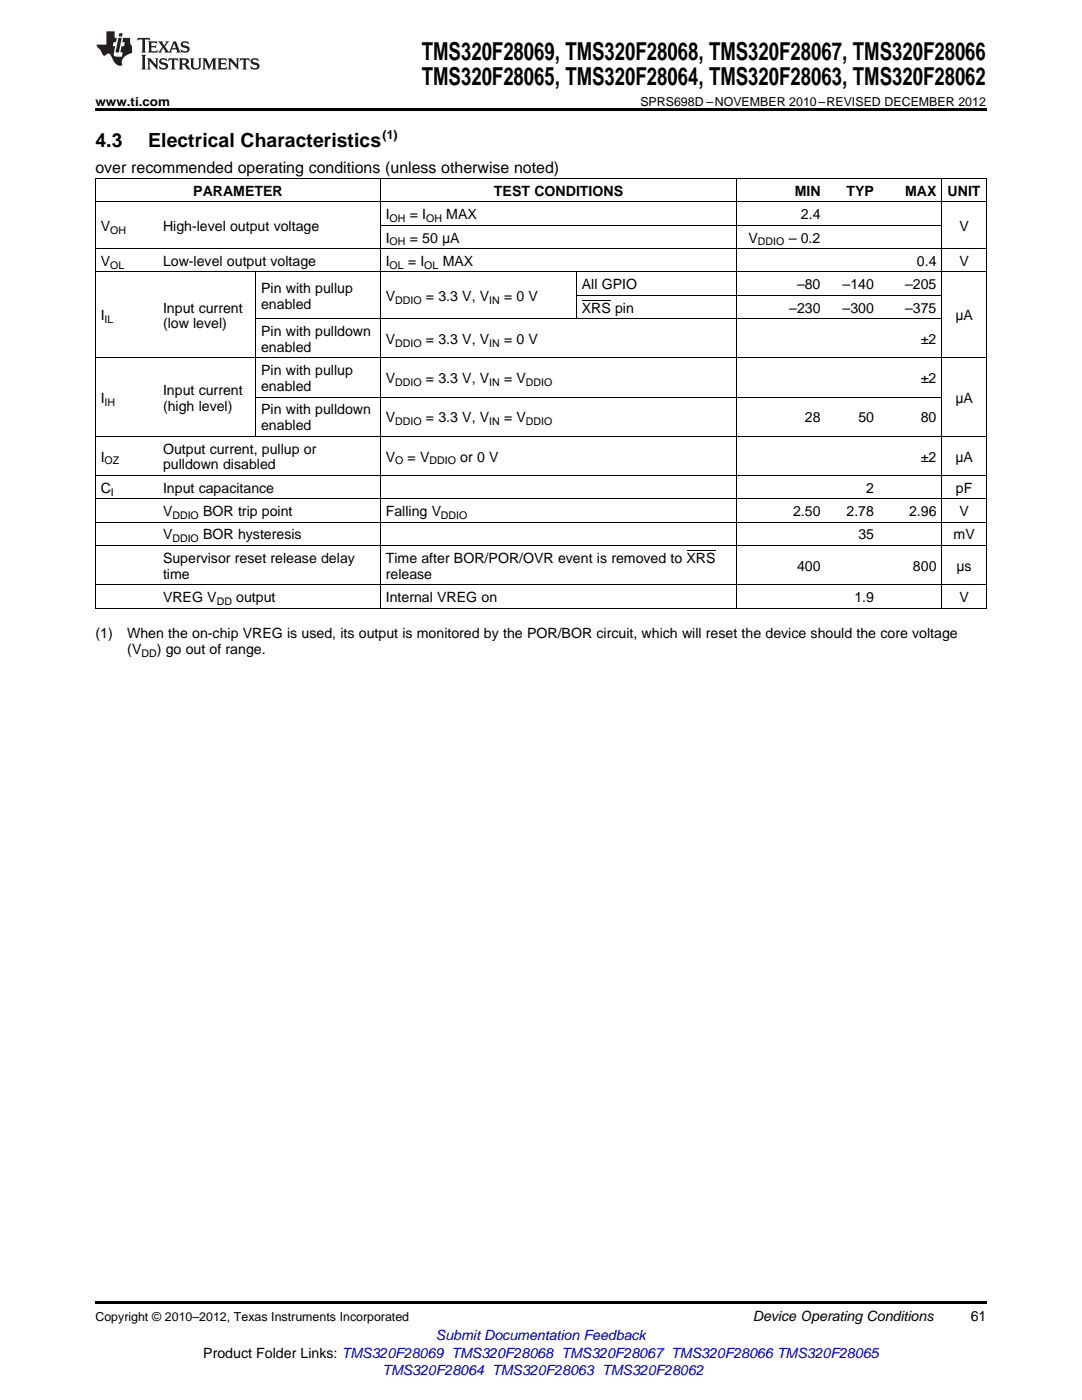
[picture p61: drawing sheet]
<svg xmlns="http://www.w3.org/2000/svg" width="216mm" height="279mm" viewBox="0 0 216 279" stroke-linecap="round" stroke-linejoin="round" font-family="sans-serif">
<defs><g id="words">
<g font-size="4.9">
<text x="84.2" y="12">TMS320F28069, TMS320F28068, TMS320F28067, TMS320F28066</text>
<text x="84.2" y="16.9">TMS320F28065, TMS320F28064, TMS320F28063, TMS320F28062</text>
</g>
<g font-size="3.9">
<text x="19" y="29.3">4.3</text>
<text x="29.6" y="29.3">Electrical Characteristics</text>
</g>
<text font-size="3.2" x="19" y="34.4">over recommended operating conditions (unless otherwise noted)</text>
<g font-size="2.8">
<text x="38.6" y="39.1">PARAMETER</text>
<text x="98.6" y="39.1">TEST CONDITIONS</text>
<text x="158.6" y="39.1">MIN</text>
<text x="168.9" y="39.1">TYP</text>
<text x="180.6" y="39.1">MAX</text>
<text x="189.1" y="39.1">UNIT</text>
<text x="20.1" y="46.1">V</text>
<text x="32.5" y="46.1">High-level output voltage</text>
<text x="77" y="43.7">I</text>
<text x="81.8" y="43.7">= I</text>
<text x="89" y="43.7">MAX</text>
<text x="159.8" y="43.7">2.4</text>
<text x="191.5" y="46.1">V</text>
<text x="20.1" y="53.1">V</text>
<text x="32.5" y="53.1">Low-level output voltage</text>
<text x="77" y="48.4">I</text>
<text x="77" y="53.1">I</text>
<text x="81.4" y="53.1">= I</text>
<text x="81.8" y="48.4">= 50 μA</text>
<text x="88.3" y="53.1">MAX</text>
<text x="149.4" y="48.4">V</text>
<text x="157.4" y="48.4">– 0.2</text>
<text x="183" y="53.1">0.4</text>
<text x="191.5" y="53.1">V</text>
<text x="52.1" y="58.5">Pin with pullup</text>
<text x="116.1" y="57.7">All GPIO</text>
<text x="159" y="57.7">–80</text>
<text x="168.1" y="57.7">–140</text>
<text x="180.6" y="57.7">–205</text>
<text x="20.1" y="64">I</text>
<text x="32.5" y="62.4">Input current</text>
<text x="32.5" y="65.5">(low level)</text>
<text x="52.1" y="61.6">enabled</text>
<text x="77" y="60">V</text>
<text x="85" y="60">= 3.3 V, V</text>
<text x="100.6" y="60">= 0 V</text>
<text x="116.1" y="62.4">XRS pin</text>
<text x="157.5" y="62.4">–230</text>
<text x="168.1" y="62.4">–300</text>
<text x="180.6" y="62.4">–375</text>
<text x="190.6" y="64">μA</text>
<text x="52.1" y="67">Pin with pulldown</text>
<text x="52.1" y="70.2">enabled</text>
<text x="77" y="68.6">V</text>
<text x="85" y="68.6">= 3.3 V, V</text>
<text x="100.6" y="68.6">= 0 V</text>
<text x="183.8" y="68.6">±2</text>
<text x="52.1" y="74.9">Pin with pullup</text>
<text x="77" y="76.4">V</text>
<text x="85" y="76.4">= 3.3 V, V</text>
<text x="100.6" y="76.4">= V</text>
<text x="183.8" y="76.4">±2</text>
<text x="20.1" y="80.4">I</text>
<text x="32.5" y="78.8">Input current</text>
<text x="32.5" y="82">(high level)</text>
<text x="52.1" y="78">enabled</text>
<text x="52.1" y="82.7">Pin with pulldown</text>
<text x="190.6" y="80.4">μA</text>
<text x="52.1" y="85.9">enabled</text>
<text x="77" y="84.3">V</text>
<text x="85" y="84.3">= 3.3 V, V</text>
<text x="100.6" y="84.3">= V</text>
<text x="160.6" y="84.3">28</text>
<text x="171.3" y="84.3">50</text>
<text x="183.7" y="84.3">80</text>
<text x="20.1" y="92.1">I</text>
<text x="32.5" y="90.5">Output current, pullup or</text>
<text x="32.5" y="93.7">pulldown disabled</text>
<text x="77" y="92.1">V</text>
<text x="81.3" y="92.1">= V</text>
<text x="91.8" y="92.1">or 0 V</text>
<text x="183.8" y="92.1">±2</text>
<text x="190.6" y="92.1">μA</text>
<text x="20.1" y="98.4">C</text>
<text x="32.5" y="98.4">Input capacitance</text>
<text x="172.8" y="98.4">2</text>
<text x="190.7" y="98.4">pF</text>
<text x="32.5" y="103">V</text>
<text x="32.5" y="107.7">V</text>
<text x="40.5" y="103">BOR trip point</text>
<text x="40.5" y="107.7">BOR hysteresis</text>
<text x="77" y="103">Falling V</text>
<text x="158.3" y="103">2.50</text>
<text x="168.9" y="103">2.78</text>
<text x="171.3" y="107.7">35</text>
<text x="181.4" y="103">2.96</text>
<text x="190.3" y="107.7">mV</text>
<text x="191.5" y="103">V</text>
<text x="32.5" y="112.3">Supervisor reset release delay</text>
<text x="77" y="112.3">Time after BOR/POR/OVR event is removed to XRS</text>
<text x="159" y="113.9">400</text>
<text x="182.2" y="113.9">800</text>
<text x="190.9" y="113.9">μs</text>
<text x="32.5" y="115.5">time</text>
<text x="77" y="115.5">release</text>
<text x="32.5" y="120.2">VREG V</text>
<text x="47.1" y="120.2">output</text>
<text x="77" y="120.2">Internal VREG on</text>
<text x="170.5" y="120.2">1.9</text>
<text x="191.5" y="120.2">V</text>
<text x="19" y="127.4">(1)</text>
<text x="25.4" y="127.4">When the on-chip VREG is used, its output is monitored by the POR/BOR circuit, which will reset the device should the core voltage</text>
<text x="25.4" y="130.6">(V</text>
<text x="31.3" y="130.6">) go out of range.</text>
<text x="150.2" y="263.6">Device Operating Conditions</text>
<text x="193.7" y="263.6">61</text>
<text x="40.6" y="270.9">Product Folder Links: TMS320F28069 TMS320F28068 TMS320F28067 TMS320F28066 TMS320F28065</text>
</g>
<g font-size="2.8" fill="#00f">
<text x="87" y="267.4">Submit Documentation Feedback</text>
<text x="76.3" y="274.5">TMS320F28064 TMS320F28063 TMS320F28062</text>
</g>
<g font-size="2.5">
<text x="19" y="21.1">www.ti.com</text>
<text x="127.8" y="21.1">SPRS698D –NOVEMBER 2010–REVISED DECEMBER 2012</text>
<text x="76.3" y="27.7">(1)</text>
<text x="19" y="263.6">Copyright © 2010–2012, Texas Instruments Incorporated</text>
</g>
<g font-size="2.1">
<text x="22" y="46.6">OH</text>
<text x="77.8" y="44.3">OH</text>
<text x="85" y="44.3">OH</text>
<text x="22" y="53.6">OL</text>
<text x="77.8" y="49">OH</text>
<text x="77.8" y="53.6">OL</text>
<text x="84.7" y="53.6">OL</text>
<text x="151.2" y="49">DDIO</text>
<text x="20.9" y="64.5">IL</text>
<text x="78.8" y="60.6">DDIO</text>
<text x="97.6" y="60.6">IN</text>
<text x="78.8" y="69.2">DDIO</text>
<text x="97.6" y="69.2">IN</text>
<text x="78.8" y="77">DDIO</text>
<text x="97.6" y="77">IN</text>
<text x="105" y="77">DDIO</text>
<text x="20.9" y="80.9">IH</text>
<text x="78.8" y="84.8">DDIO</text>
<text x="97.6" y="84.8">IN</text>
<text x="105" y="84.8">DDIO</text>
<text x="20.9" y="92.7">OZ</text>
<text x="78.8" y="92.7">O</text>
<text x="85.7" y="92.7">DDIO</text>
<text x="22.1" y="98.9">I</text>
<text x="34.4" y="103.6">DDIO</text>
<text x="88" y="103.6">DDIO</text>
<text x="34.4" y="108.2">DDIO</text>
<text x="43.3" y="120.7">DD</text>
<text x="28.2" y="131.2">DD</text>
</g>
</g></defs>
<path d="M19 21.6h177.8v.6h-177.8zM19 259.7h177.8v.5h-177.8z" fill="#000"/>
<g fill="none" stroke="#000" stroke-width=".2">
<path d="M19 35.6h177.8M19.1 35.7v85.7M75.9 35.7v85.7M147 35.7v85.7M187.9 35.7v85.7M196.8 35.7v85.7M19 54.3h177.8M19 49.6h177.8M19 40.3h177.8M51 54.3v32.8M75.9 45h112M115 54.3v9.3"/>
<path d="M115 58.9h72.9M19 71.4h177.8M51 79.3h136.9M51 63.6h136.9M19 99.6h177.8M19 94.9h177.8M19 87.1h177.8M19 116.7h177.8M19 108.9h177.8M19 104.2h177.8M19 121.4h177.8"/>
</g>
<g fill="#231f20">
<path d="M27.5 7.6l-.1 .5 .4-.2h.6v.1v2.1l-.2 .4h1l-.3-.4v-2.1l.1-.1h.5l.5 .2-.2-.5zM29.5 8.3l.2 .3v1.5l-.2 .4h1.8l.2-.6a1.04 1.04 0 0 1-1.3 .2v-.7h.6l.3 .2v-.6l-.3 .2h-.6v-.6l.8-.1 .4 .3-.2-.5zM31.5 8.3l.9 1.1-.9 1.1h.8l-.2-.2 .5-.7 .4 .7-.2 .2h1.5l-.1-.2 .1-.4h.9l.1 .4-.2 .2h1l-.3-.3-.7-1.9h-.5l-.9 2-.8-1 .9-1h-.8l.1 .3-.3 .5-.4-.6 .2-.2zM34.7 8.6l.4 1h-.7zM36.3 8.4a.63 .63 0 0 0-.2 .7 .63 .63 0 0 0 .6 .4l.6 .2 .1 .2a.75 .75 0 0 1-.7 .4 .75 .75 0 0 1-.6-.5l.1 .7 .1-.1a1.11 1.11 0 0 0 1.5-.6 1.13 1.13 0 0 0-1.2-.8l-.1-.4a1.04 1.04 0 0 1 1.2 .2l-.2-.5-.1 .1-.5-.2zM28.2 10.9l.2 .4v2.2l-.2 .4h1l-.3-.4v-2.2l.3-.4zM29.3 11.6l.3 .4v1.5l-.3 .4h.8l-.2-.4v-1.3l1.5 1.7v-1.9l.2-.4h-.7l.2 .4v.9l-1.1-1.3zM32 11.8a.62 .62 0 0 0-.2 .7 .62 .62 0 0 0 .6 .4l.6 .1 .1 .3a.76 .76 0 0 1-.7 .3 .76 .76 0 0 1-.6-.4l.1 .7 .1-.1a1.11 1.11 0 0 0 1.5-.6 1.13 1.13 0 0 0-1.2-.8l-.1-.4a1.04 1.04 0 0 1 1.2 .2l-.2-.6-.1 .1-.5-.1zM33.7 11.6l-.2 .6a.61 .61 0 0 1 .8-.3v1.6l-.2 .4h.9l-.2-.4v-1.6a.63 .63 0 0 1 .8 .3l-.2-.6zM35.6 11.6l.3 .4v1.5l-.3 .4h1l-.2-.2v-.8l.5 .2a.76 .76 0 0 0 1.2 .7l-1-1a.58 .58 0 0 0 .6-.5 .58 .58 0 0 0-.5-.6zM36.4 11.9h.1a.45 .45 0 0 1 .5 .1 .45 .45 0 0 1 .1 .5l-.7 .2zM37.9 11.6l.2 .2a2.17 2.17 0 0 0 .3 1.9 .99 .99 0 0 0 1.6-.6v-1.1l.2-.4h-.7l.2 .2a1.92 1.92 0 0 1-.2 1.8 .6 .6 0 0 1-.9-.5v-1.1l.2-.4zM40.4 11.6l.2 .4v1.5l-.2 .4h.7l-.2-.4v-1.4l.8 1.8 .8-1.8v1.4l-.2 .4h.9l-.2-.4v-1.5l.2-.4h-.8l-.6 1.5-.6-1.5zM43.4 11.6l.2 .4v1.5l-.2 .4h1.8l.2-.6a1.04 1.04 0 0 1-1.3 .1v-.6h.5l.4 .2v-.6l-.4 .2h-.5v-.7h.8l.3 .3-.1-.6zM45.5 11.6l.2 .4v1.5l-.2 .4h.7l-.2-.4v-1.3l1.5 1.7v-1.9l.2-.4h-.7l.2 .4v.9l-1.1-1.3zM47.9 11.6l-.1 .6a.61 .61 0 0 1 .8-.3v1.6l-.3 .4h1l-.3-.4 .1-1.6a.63 .63 0 0 1 .7 .3l-.1-.6zM50.2 11.8a.62 .62 0 0 0-.2 .7 .62 .62 0 0 0 .6 .4l.6 .1 .2 .3a.76 .76 0 0 1-.8 .3 .76 .76 0 0 1-.6-.4l.1 .7 .2-.1a1.11 1.11 0 0 0 1.5-.6 1.13 1.13 0 0 0-1.3-.8l-.1-.4a1.04 1.04 0 0 1 1.2 .2l-.1-.6-.2 .1-.5-.1z"/>
<path d="M21.2 6.3v2.6h-1.9l.1 .4 .7 .9a.91 .91 0 0 0 1 .8 .56 .56 0 0 1 .5-.3 .56 .56 0 0 1 .5 .3l.4 .8a1.53 1.53 0 0 0 1.9 1.2 1.54 1.54 0 0 1 1-2.1l.9-.3v-1.4a1.52 1.52 0 0 1-.3-1.6h-1.4l-.2 .8h.5l-.2 .8h-.4l-.2 1v.2l.4 .1-.2 .8a1.93 1.93 0 0 1-1.6-.3l.3-1.8h-.5l.2-.8h.4l.2-.8h-.4v-1.3zM23.6 7.6l-.6 2.9h.7l.6-2.9zM23.8 6.6l-.1 .7h.6l.2-.7z"/>
</g>
<path d="M116.1 59.9h5.8M137 109.8h5.8" fill="none" stroke="#000" stroke-width=".2"/>
<use href="#words"/>
</svg>
